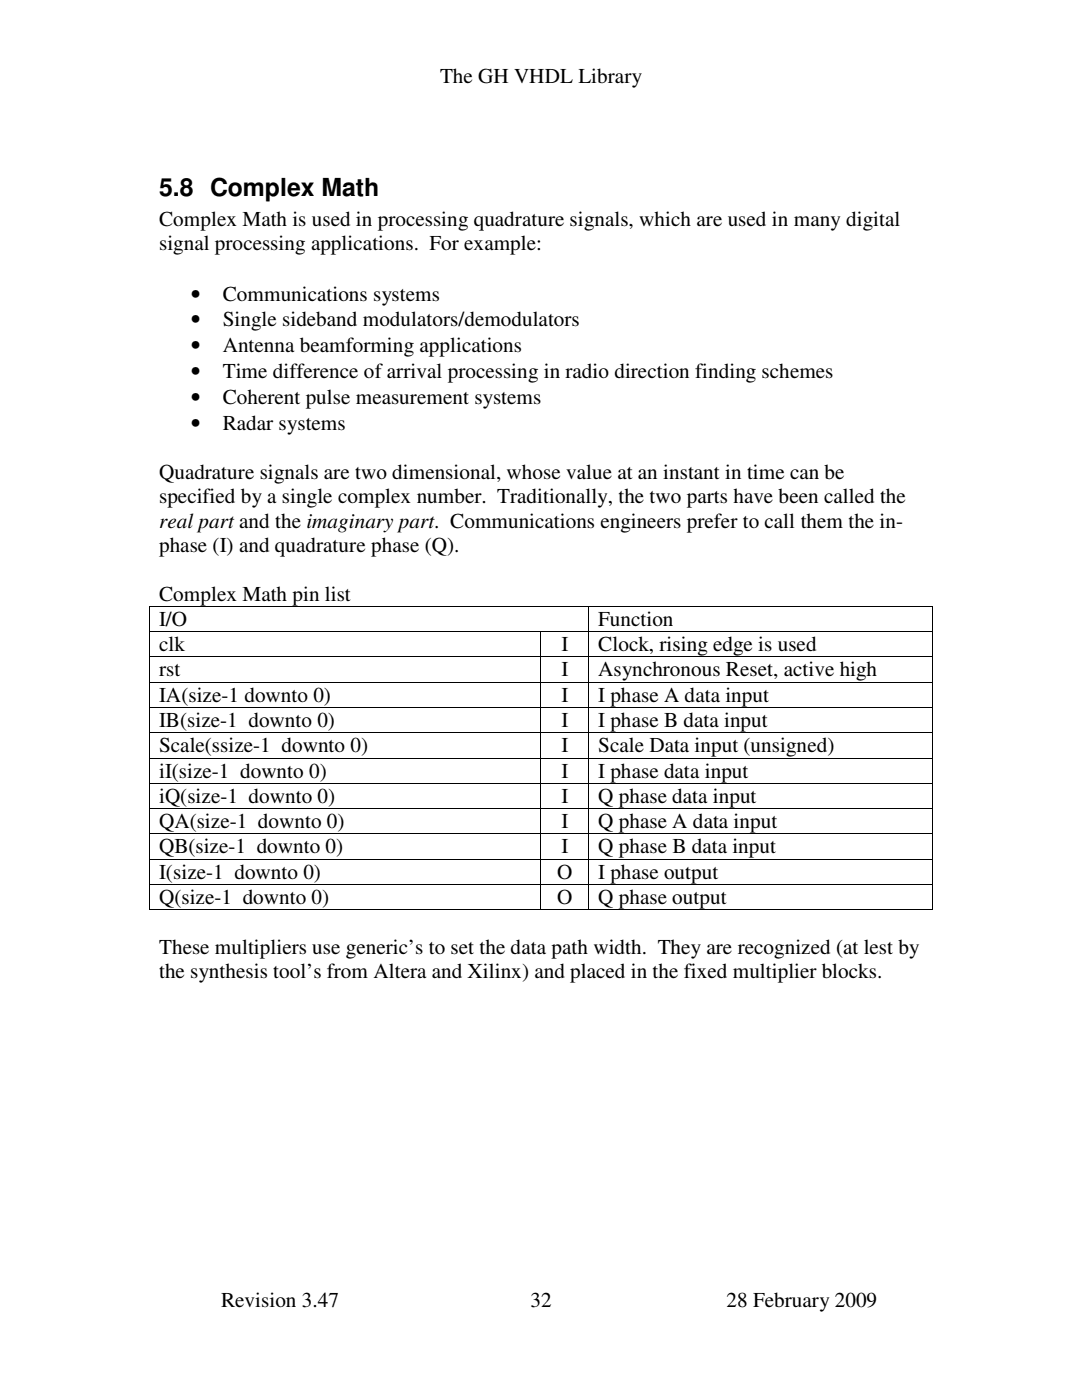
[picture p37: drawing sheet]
<svg xmlns="http://www.w3.org/2000/svg" width="216mm" height="279mm" viewBox="0 0 216 279" stroke-linecap="round" stroke-linejoin="round" font-family="sans-serif">
<defs><g id="words">
<text font-size="5" x="31.7" y="39.1">5.8 Complex Math</text>
<g font-size="4.2">
<text x="87.8" y="16.5">The GH VHDL Library</text>
<text x="31.7" y="45">Complex Math is used in processing quadrature signals, which are used in many digital</text>
<text x="31.8" y="49.9">signal processing applications. For example:</text>
<text x="38.1" y="60">•</text>
<text x="44.5" y="60">Communications systems</text>
<text x="38.1" y="65.2">•</text>
<text x="44.5" y="65.2">Single sideband modulators/demodulators</text>
<text x="38.1" y="70.3">•</text>
<text x="44.5" y="70.3">Antenna beamforming applications</text>
<text x="38.1" y="75.5">•</text>
<text x="44.5" y="75.5">Time difference of arrival processing in radio direction finding schemes</text>
<text x="38.1" y="80.7">•</text>
<text x="44.4" y="80.7">Coherent pulse measurement systems</text>
<text x="38.1" y="85.9">•</text>
<text x="44.5" y="85.9">Radar systems</text>
<text x="31.8" y="95.5">Quadrature signals are two dimensional, whose value at an instant in time can be</text>
<text x="31.8" y="100.4">specified by a single complex number. Traditionally, the two parts have been called the</text>
<text x="31.8" y="105.3">real part and the imaginary part. Communications engineers prefer to call them the in-</text>
<text x="31.7" y="110.2">phase (I) and quadrature phase (Q).</text>
<text x="31.7" y="119.9">Complex Math pin list</text>
<text x="31.7" y="124.9">I/O</text>
<text x="119.4" y="124.9">Function</text>
<text x="31.7" y="130">clk</text>
<text x="112" y="130">I</text>
<text x="119.4" y="130">Clock, rising edge is used</text>
<text x="31.7" y="135">rst</text>
<text x="112" y="135">I</text>
<text x="119.4" y="135">Asynchronous Reset, active high</text>
<text x="31.7" y="140.1">IA(size-1 downto 0)</text>
<text x="112" y="140.1">I</text>
<text x="119.4" y="140.1">I phase A data input</text>
<text x="31.7" y="145.1">IB(size-1 downto 0)</text>
<text x="112" y="145.1">I</text>
<text x="119.4" y="145.1">I phase B data input</text>
<text x="31.7" y="150.2">Scale(ssize-1 downto 0)</text>
<text x="31.7" y="155.2">iI(size-1 downto 0)</text>
<text x="112" y="150.2">I</text>
<text x="112" y="155.2">I</text>
<text x="119.4" y="150.2">Scale Data input (unsigned)</text>
<text x="119.4" y="155.2">I phase data input</text>
<text x="31.7" y="160.2">iQ(size-1 downto 0)</text>
<text x="112" y="160.2">I</text>
<text x="119.4" y="160.2">Q phase data input</text>
<text x="31.7" y="165.3">QA(size-1 downto 0)</text>
<text x="112" y="165.3">I</text>
<text x="119.4" y="165.3">Q phase A data input</text>
<text x="31.7" y="170.3">QB(size-1 downto 0)</text>
<text x="112" y="170.3">I</text>
<text x="119.4" y="170.3">Q phase B data input</text>
<text x="31.7" y="175.4">I(size-1 downto 0)</text>
<text x="111.2" y="175.4">O</text>
<text x="119.4" y="175.4">I phase output</text>
<text x="31.7" y="180.4">Q(size-1 downto 0)</text>
<text x="111.2" y="180.4">O</text>
<text x="119.4" y="180.4">Q phase output</text>
<text x="31.7" y="190.3">These multipliers use generic’s to set the data path width. They are recognized (at lest by</text>
<text x="31.7" y="195.2">the synthesis tool’s from Altera and Xilinx) and placed in the fixed multiplier blocks.</text>
<text x="44.1" y="260.8">Revision 3.47</text>
<text x="105.8" y="260.8">32</text>
<text x="145" y="260.8">28 February 2009</text>
</g>
</g></defs>
<g fill="#000">
<path d="M29.8 120.9h.1v.2h-.1zM29.8 126h.1v.2h-.1zM29.8 131h.1v.2h-.1zM29.8 136.1h.1v.2h-.1zM107.9 126h.1v.2h-.1zM107.9 131h.1v.2h-.1zM107.9 136.1h.1v.2h-.1zM117.4 120.9h.2v.2h-.2zM117.4 126h.2v.2h-.2zM117.4 131h.2v.2h-.2zM117.4 136.1h.2v.2h-.2zM186 120.9h.1v.2h-.1z"/>
<path d="M186 126h.1v.2h-.1zM186 131h.1v.2h-.1zM186 136.1h.1v.2h-.1zM29.8 141.1h.1v.2h-.1zM29.8 146.2h.1v.1h-.1zM29.8 151.2h.1v.2h-.1zM29.8 156.3h.1v.1h-.1zM107.9 141.1h.1v.2h-.1zM107.9 146.2h.1v.1h-.1zM107.9 151.2h.1v.2h-.1zM107.9 156.3h.1v.1h-.1zM117.4 141.1h.2v.2h-.2z"/>
<path d="M117.4 146.2h.2v.1h-.2zM117.4 151.2h.2v.2h-.2zM117.4 156.3h.2v.1h-.2zM186 141.1h.1v.2h-.1zM186 146.2h.1v.1h-.1zM186 151.2h.1v.2h-.1zM186 156.3h.1v.1h-.1zM29.8 161.3h.1v.2h-.1zM29.8 166.3h.1v.2h-.1zM29.8 171.4h.1v.2h-.1zM29.8 176.4h.1v.2h-.1zM107.9 161.3h.1v.2h-.1z"/>
<path d="M107.9 166.3h.1v.2h-.1zM107.9 171.4h.1v.2h-.1zM107.9 176.4h.1v.2h-.1zM117.4 161.3h.2v.2h-.2zM117.4 166.3h.2v.2h-.2zM117.4 171.4h.2v.2h-.2zM117.4 176.4h.2v.2h-.2zM186 161.3h.1v.2h-.1zM186 166.3h.1v.2h-.1zM186 171.4h.1v.2h-.1zM186 176.4h.1v.2h-.1zM29.8 181.5h.1v.2h-.1z"/>
<path d="M107.9 181.5h.1v.2h-.1zM117.4 181.5h.2v.2h-.2zM186 181.5h.1v.2h-.1z"/>
</g>
<g fill="none" stroke="#000" stroke-width=".2">
<path d="M29.8 121.1v4.9M29.8 126.2v4.8M29.8 131.2v4.9M29.8 136.3v4.8M29.9 121h87.5M29.9 126.1h78M29.9 131.1h78M29.9 136.2h78M107.9 126.2v4.8M107.9 131.2v4.9M107.9 136.3v4.8M108 126.1h9.4"/>
<path d="M108 131.1h9.4M108 136.2h9.4M117.5 121.1v4.9M117.5 126.2v4.8M117.5 131.2v4.9M117.5 136.3v4.8M117.6 121h68.4M117.6 126.1h68.4M117.6 131.1h68.4M117.6 136.2h68.4M186.1 121.1v4.9M186.1 126.2v4.8"/>
<path d="M186.1 131.2v4.9M186.1 136.3v4.8M29.8 141.3v4.9M29.8 146.3v4.9M29.8 151.4v4.9M29.8 156.4v4.9M29.9 141.2h78M29.9 146.3h78M29.9 151.3h78M29.9 156.3h78M107.9 141.3v4.9M107.9 146.3v4.9"/>
<path d="M107.9 151.4v4.9M107.9 156.4v4.9M108 141.2h9.4M108 146.3h9.4M108 151.3h9.4M108 156.3h9.4M117.5 141.3v4.9M117.5 146.3v4.9M117.5 151.4v4.9M117.5 156.4v4.9M117.6 141.2h68.4M117.6 146.3h68.4"/>
<path d="M117.6 151.3h68.4M117.6 156.3h68.4M186.1 141.3v4.9M186.1 146.3v4.9M186.1 151.4v4.9M186.1 156.4v4.9M29.8 161.5v4.8M29.8 166.5v4.9M29.8 171.6v4.8M29.8 176.6v4.9M29.9 161.4h78M29.9 166.4h78"/>
<path d="M29.9 171.5h78M29.9 176.5h78M107.9 161.5v4.8M107.9 166.5v4.9M107.9 171.6v4.8M107.9 176.6v4.9M108 161.4h9.4M108 166.4h9.4M108 171.5h9.4M108 176.5h9.4M117.5 161.5v4.8M117.5 166.5v4.9"/>
<path d="M117.5 171.6v4.8M117.5 176.6v4.9M117.6 161.4h68.4M117.6 166.4h68.4M117.6 171.5h68.4M117.6 176.5h68.4M186.1 161.5v4.8M186.1 166.5v4.9M186.1 171.6v4.8M186.1 176.6v4.9M29.9 181.6h78M108 181.6h9.4"/>
<path d="M117.6 181.6h68.4"/>
</g>
<use href="#words"/>
</svg>
